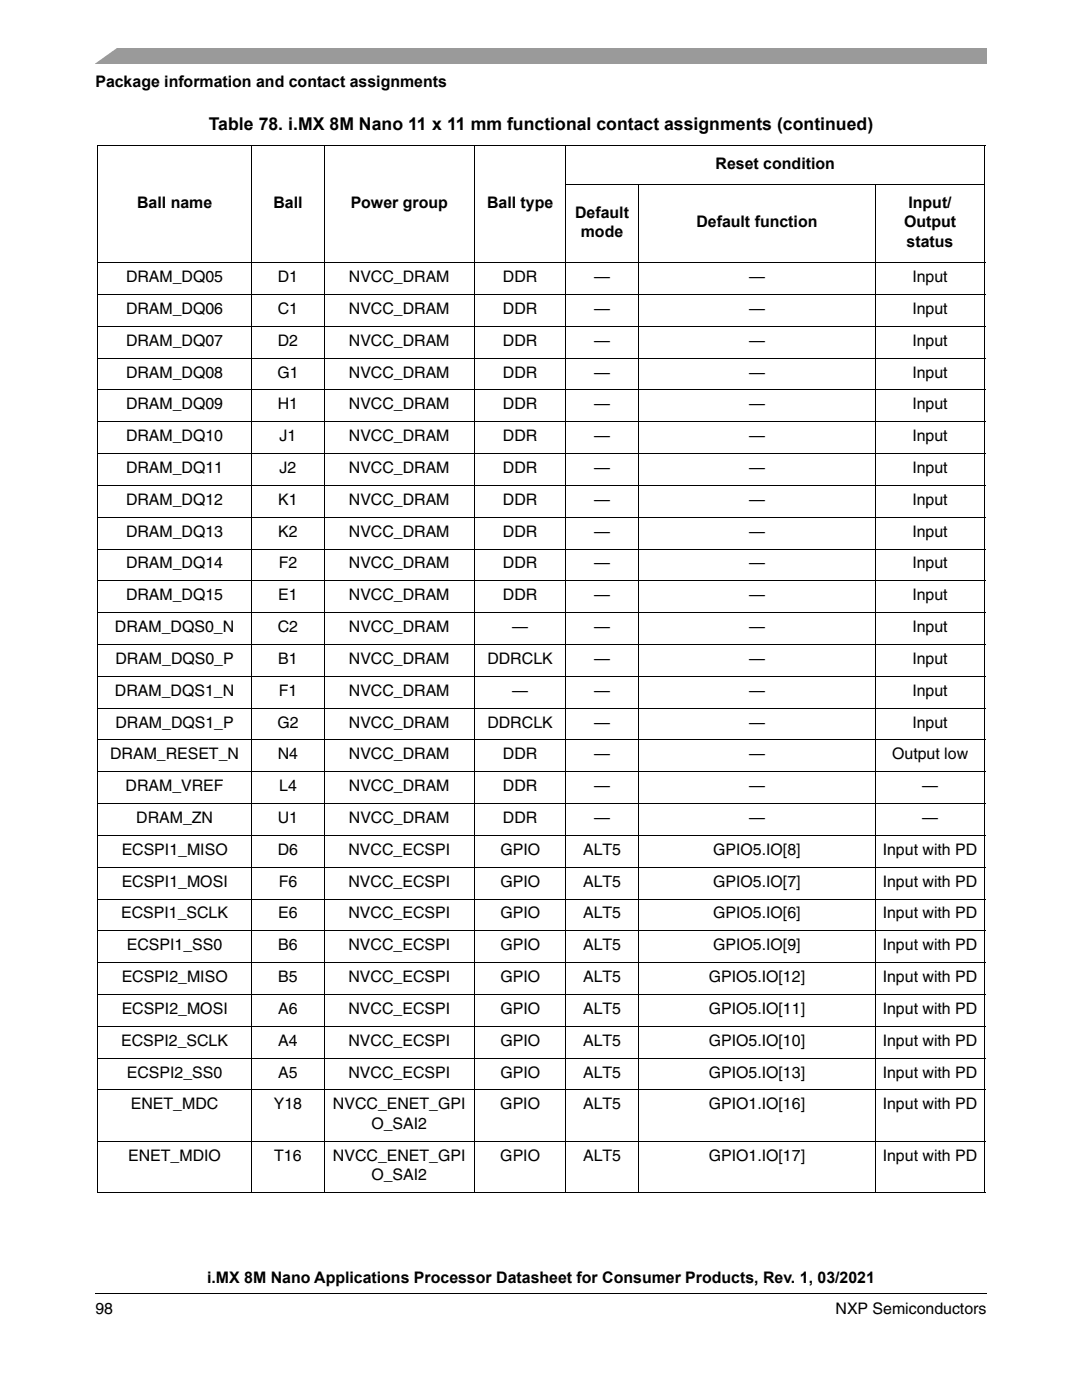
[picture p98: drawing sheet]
<svg xmlns="http://www.w3.org/2000/svg" width="216mm" height="279mm" viewBox="0 0 216 279" stroke-linecap="round" stroke-linejoin="round" font-family="sans-serif">
<defs><g id="words">
<text font-size="3.5" x="41.7" y="25.8">Table 78. i.MX 8M Nano 11 x 11 mm functional contact assignments (continued)</text>
<g font-size="3.2">
<text x="19" y="17.4">Package information and contact assignments</text>
<text x="142.8" y="33.7">Reset condition</text>
<text x="27.3" y="41.5">Ball name</text>
<text x="54.6" y="41.5">Ball</text>
<text x="70" y="41.5">Power group</text>
<text x="97.2" y="41.5">Ball type</text>
<text x="181.3" y="41.5">Input/</text>
<text x="114.8" y="43.4">Default</text>
<text x="115.9" y="47.3">mode</text>
<text x="139" y="45.4">Default function</text>
<text x="180.4" y="45.4">Output</text>
<text x="180.9" y="49.2">status</text>
<text x="25.1" y="56.3">DRAM_DQ05</text>
<text x="55.4" y="56.3">D1</text>
<text x="69.6" y="56.3">NVCC_DRAM</text>
<text x="100.3" y="56.3">DDR</text>
<text x="118.6" y="56.3">—</text>
<text x="149.5" y="56.3">—</text>
<text x="182.1" y="56.3">Input</text>
<text x="25.1" y="62.7">DRAM_DQ06</text>
<text x="55.4" y="62.7">C1</text>
<text x="69.6" y="62.7">NVCC_DRAM</text>
<text x="100.3" y="62.7">DDR</text>
<text x="118.6" y="62.7">—</text>
<text x="149.5" y="62.7">—</text>
<text x="182.1" y="62.7">Input</text>
<text x="25.1" y="69">DRAM_DQ07</text>
<text x="55.4" y="69">D2</text>
<text x="69.6" y="69">NVCC_DRAM</text>
<text x="100.3" y="69">DDR</text>
<text x="118.6" y="69">—</text>
<text x="149.5" y="69">—</text>
<text x="182.1" y="69">Input</text>
<text x="25.1" y="75.4">DRAM_DQ08</text>
<text x="55.4" y="75.4">G1</text>
<text x="69.6" y="75.4">NVCC_DRAM</text>
<text x="100.3" y="75.4">DDR</text>
<text x="118.6" y="75.4">—</text>
<text x="149.5" y="75.4">—</text>
<text x="182.1" y="75.4">Input</text>
<text x="25.1" y="81.7">DRAM_DQ09</text>
<text x="55.4" y="81.7">H1</text>
<text x="69.6" y="81.7">NVCC_DRAM</text>
<text x="100.3" y="81.7">DDR</text>
<text x="118.6" y="81.7">—</text>
<text x="149.5" y="81.7">—</text>
<text x="182.1" y="81.7">Input</text>
<text x="25.1" y="88.1">DRAM_DQ10</text>
<text x="55.8" y="88.1">J1</text>
<text x="69.6" y="88.1">NVCC_DRAM</text>
<text x="100.3" y="88.1">DDR</text>
<text x="118.6" y="88.1">—</text>
<text x="149.5" y="88.1">—</text>
<text x="182.1" y="88.1">Input</text>
<text x="25.1" y="94.4">DRAM_DQ11</text>
<text x="55.8" y="94.4">J2</text>
<text x="69.6" y="94.4">NVCC_DRAM</text>
<text x="100.3" y="94.4">DDR</text>
<text x="118.6" y="94.4">—</text>
<text x="149.5" y="94.4">—</text>
<text x="182.1" y="94.4">Input</text>
<text x="25.1" y="100.8">DRAM_DQ12</text>
<text x="55.5" y="100.8">K1</text>
<text x="69.6" y="100.8">NVCC_DRAM</text>
<text x="100.3" y="100.8">DDR</text>
<text x="118.6" y="100.8">—</text>
<text x="149.5" y="100.8">—</text>
<text x="182.1" y="100.8">Input</text>
<text x="25.1" y="107.1">DRAM_DQ13</text>
<text x="55.5" y="107.1">K2</text>
<text x="69.6" y="107.1">NVCC_DRAM</text>
<text x="100.3" y="107.1">DDR</text>
<text x="118.6" y="107.1">—</text>
<text x="149.5" y="107.1">—</text>
<text x="182.1" y="107.1">Input</text>
<text x="25.1" y="113.5">DRAM_DQ14</text>
<text x="55.6" y="113.5">F2</text>
<text x="69.6" y="113.5">NVCC_DRAM</text>
<text x="100.3" y="113.5">DDR</text>
<text x="118.6" y="113.5">—</text>
<text x="149.5" y="113.5">—</text>
<text x="182.1" y="113.5">Input</text>
<text x="25.1" y="119.8">DRAM_DQ15</text>
<text x="55.5" y="119.8">E1</text>
<text x="69.6" y="119.8">NVCC_DRAM</text>
<text x="100.3" y="119.8">DDR</text>
<text x="118.6" y="119.8">—</text>
<text x="149.5" y="119.8">—</text>
<text x="182.1" y="119.8">Input</text>
<text x="22.9" y="126.2">DRAM_DQS0_N</text>
<text x="55.4" y="126.2">C2</text>
<text x="69.6" y="126.2">NVCC_DRAM</text>
<text x="102.2" y="126.2">—</text>
<text x="118.6" y="126.2">—</text>
<text x="149.5" y="126.2">—</text>
<text x="182.1" y="126.2">Input</text>
<text x="23" y="132.5">DRAM_DQS0_P</text>
<text x="55.5" y="132.5">B1</text>
<text x="69.6" y="132.5">NVCC_DRAM</text>
<text x="97.3" y="132.5">DDRCLK</text>
<text x="118.6" y="132.5">—</text>
<text x="149.5" y="132.5">—</text>
<text x="182.1" y="132.5">Input</text>
<text x="22.9" y="138.9">DRAM_DQS1_N</text>
<text x="55.6" y="138.9">F1</text>
<text x="69.6" y="138.9">NVCC_DRAM</text>
<text x="102.2" y="138.9">—</text>
<text x="118.6" y="138.9">—</text>
<text x="149.5" y="138.9">—</text>
<text x="182.1" y="138.9">Input</text>
<text x="23" y="145.2">DRAM_DQS1_P</text>
<text x="55.4" y="145.2">G2</text>
<text x="69.6" y="145.2">NVCC_DRAM</text>
<text x="97.3" y="145.2">DDRCLK</text>
<text x="118.6" y="145.2">—</text>
<text x="149.5" y="145.2">—</text>
<text x="182.1" y="145.2">Input</text>
<text x="22" y="151.6">DRAM_RESET_N</text>
<text x="55.4" y="151.6">N4</text>
<text x="69.6" y="151.6">NVCC_DRAM</text>
<text x="100.3" y="151.6">DDR</text>
<text x="118.6" y="151.6">—</text>
<text x="149.5" y="151.6">—</text>
<text x="178" y="151.6">Output low</text>
<text x="25.1" y="157.9">DRAM_VREF</text>
<text x="55.7" y="157.9">L4</text>
<text x="69.6" y="157.9">NVCC_DRAM</text>
<text x="100.3" y="157.9">DDR</text>
<text x="118.6" y="157.9">—</text>
<text x="149.5" y="157.9">—</text>
<text x="184" y="157.9">—</text>
<text x="27.2" y="164.3">DRAM_ZN</text>
<text x="55.4" y="164.3">U1</text>
<text x="69.6" y="164.3">NVCC_DRAM</text>
<text x="100.3" y="164.3">DDR</text>
<text x="118.6" y="164.3">—</text>
<text x="149.5" y="164.3">—</text>
<text x="184" y="164.3">—</text>
<text x="24.3" y="170.6">ECSPI1_MISO</text>
<text x="55.4" y="170.6">D6</text>
<text x="69.5" y="170.6">NVCC_ECSPI</text>
<text x="99.8" y="170.6">GPIO</text>
<text x="116.4" y="170.6">ALT5</text>
<text x="142.3" y="170.6">GPIO5.IO[8]</text>
<text x="176.1" y="170.6">Input with PD</text>
<text x="24.3" y="177">ECSPI1_MOSI</text>
<text x="55.6" y="177">F6</text>
<text x="69.5" y="177">NVCC_ECSPI</text>
<text x="99.8" y="177">GPIO</text>
<text x="116.4" y="177">ALT5</text>
<text x="142.3" y="177">GPIO5.IO[7]</text>
<text x="176.1" y="177">Input with PD</text>
<text x="24.2" y="183.3">ECSPI1_SCLK</text>
<text x="55.5" y="183.3">E6</text>
<text x="69.5" y="183.3">NVCC_ECSPI</text>
<text x="99.8" y="183.3">GPIO</text>
<text x="116.4" y="183.3">ALT5</text>
<text x="142.3" y="183.3">GPIO5.IO[6]</text>
<text x="176.1" y="183.3">Input with PD</text>
<text x="25.3" y="189.7">ECSPI1_SS0</text>
<text x="55.5" y="189.7">B6</text>
<text x="69.5" y="189.7">NVCC_ECSPI</text>
<text x="99.8" y="189.7">GPIO</text>
<text x="116.4" y="189.7">ALT5</text>
<text x="142.3" y="189.7">GPIO5.IO[9]</text>
<text x="176.1" y="189.7">Input with PD</text>
<text x="24.3" y="196">ECSPI2_MISO</text>
<text x="55.5" y="196">B5</text>
<text x="69.5" y="196">NVCC_ECSPI</text>
<text x="99.8" y="196">GPIO</text>
<text x="116.4" y="196">ALT5</text>
<text x="141.4" y="196">GPIO5.IO[12]</text>
<text x="176.1" y="196">Input with PD</text>
<text x="24.3" y="202.4">ECSPI2_MOSI</text>
<text x="55.5" y="202.4">A6</text>
<text x="69.5" y="202.4">NVCC_ECSPI</text>
<text x="99.8" y="202.4">GPIO</text>
<text x="116.4" y="202.4">ALT5</text>
<text x="141.4" y="202.4">GPIO5.IO[11]</text>
<text x="176.1" y="202.4">Input with PD</text>
<text x="24.2" y="208.7">ECSPI2_SCLK</text>
<text x="55.5" y="208.7">A4</text>
<text x="69.5" y="208.7">NVCC_ECSPI</text>
<text x="99.8" y="208.7">GPIO</text>
<text x="116.4" y="208.7">ALT5</text>
<text x="141.4" y="208.7">GPIO5.IO[10]</text>
<text x="176.1" y="208.7">Input with PD</text>
<text x="25.3" y="215.1">ECSPI2_SS0</text>
<text x="55.5" y="215.1">A5</text>
<text x="69.5" y="215.1">NVCC_ECSPI</text>
<text x="99.8" y="215.1">GPIO</text>
<text x="116.4" y="215.1">ALT5</text>
<text x="141.4" y="215.1">GPIO5.IO[13]</text>
<text x="176.1" y="215.1">Input with PD</text>
<text x="26.1" y="221.4">ENET_MDC</text>
<text x="54.7" y="221.4">Y18</text>
<text x="66.4" y="221.4">NVCC_ENET_GPI</text>
<text x="99.8" y="221.4">GPIO</text>
<text x="116.4" y="221.4">ALT5</text>
<text x="141.4" y="221.4">GPIO1.IO[16]</text>
<text x="176.1" y="221.4">Input with PD</text>
<text x="74.1" y="225.3">O_SAI2</text>
<text x="25.6" y="231.6">ENET_MDIO</text>
<text x="54.7" y="231.6">T16</text>
<text x="66.4" y="231.6">NVCC_ENET_GPI</text>
<text x="99.8" y="231.6">GPIO</text>
<text x="116.4" y="231.6">ALT5</text>
<text x="141.4" y="231.6">GPIO1.IO[17]</text>
<text x="176.1" y="231.6">Input with PD</text>
<text x="74.1" y="235.5">O_SAI2</text>
<text x="41.3" y="256.1">i.MX 8M Nano Applications Processor Datasheet for Consumer Products, Rev. 1, 03/2021</text>
<text x="19" y="262.3">98</text>
<text x="166.7" y="262.3">NXP Semiconductors</text>
</g>
</g></defs>
<path d="M19 258.1v.1z" fill="#000"/>
<path d="M19 258.1h177.8" fill="none" stroke="#000" stroke-width=".2"/>
<path d="M19 9.5h177.8v3.2h-177.8z" fill="#9a9a9a"/>
<path d="M17.1 9.2h6.8l-5.3 3.8h-1.5z" fill="#fff"/>
<g fill="#fff">
<path d="M19.5 52.4h30.7v6.4h-30.7z"/>
<path d="M50.2 52.4h14.5v6.4h-14.5z"/>
<path d="M64.7 52.4h29.9v6.4h-29.9z"/>
<path d="M112.9 52.4h14.5v6.4h-14.5z"/>
<path d="M127.4 52.4h47.3v6.4h-47.3z"/>
<path d="M174.7 52.4h21.7v6.4h-21.7z"/>
<path d="M19.5 58.8h30.7v6.3h-30.7z"/>
<path d="M50.2 58.8h14.5v6.3h-14.5z"/>
<path d="M64.7 58.8h29.9v6.3h-29.9z"/>
<path d="M112.9 58.8h14.5v6.3h-14.5z"/>
<path d="M127.4 58.8h47.3v6.3h-47.3z"/>
<path d="M174.7 58.8h21.7v6.3h-21.7z"/>
<path d="M19.5 65.1h30.7v6.4h-30.7z"/>
<path d="M50.2 65.1h14.5v6.4h-14.5z"/>
<path d="M64.7 65.1h29.9v6.4h-29.9z"/>
<path d="M112.9 65.1h14.5v6.4h-14.5z"/>
<path d="M127.4 65.1h47.3v6.4h-47.3z"/>
<path d="M174.7 65.1h21.7v6.4h-21.7z"/>
<path d="M19.5 71.5h30.7v6.3h-30.7z"/>
<path d="M50.2 71.5h14.5v6.3h-14.5z"/>
<path d="M64.7 71.5h29.9v6.3h-29.9z"/>
<path d="M112.9 71.5h14.5v6.3h-14.5z"/>
<path d="M127.4 71.5h47.3v6.3h-47.3z"/>
<path d="M174.7 71.5h21.7v6.3h-21.7z"/>
<path d="M19.5 77.8h30.7v6.4h-30.7z"/>
<path d="M50.2 77.8h14.5v6.4h-14.5z"/>
<path d="M64.7 77.8h29.9v6.4h-29.9z"/>
<path d="M112.9 77.8h14.5v6.4h-14.5z"/>
<path d="M127.4 77.8h47.3v6.4h-47.3z"/>
<path d="M174.7 77.8h21.7v6.4h-21.7z"/>
<path d="M19.5 84.2h30.7v6.3h-30.7z"/>
<path d="M50.2 84.2h14.5v6.3h-14.5z"/>
<path d="M64.7 84.2h29.9v6.3h-29.9z"/>
<path d="M112.9 84.2h14.5v6.3h-14.5z"/>
<path d="M127.4 84.2h47.3v6.3h-47.3z"/>
<path d="M174.7 84.2h21.7v6.3h-21.7z"/>
<path d="M19.5 90.5h30.7v6.4h-30.7z"/>
<path d="M50.2 90.5h14.5v6.4h-14.5z"/>
<path d="M64.7 90.5h29.9v6.4h-29.9z"/>
<path d="M112.9 90.5h14.5v6.4h-14.5z"/>
<path d="M127.4 90.5h47.3v6.4h-47.3z"/>
<path d="M174.7 90.5h21.7v6.4h-21.7z"/>
<path d="M19.5 96.9h30.7v6.3h-30.7z"/>
<path d="M50.2 96.9h14.5v6.3h-14.5z"/>
<path d="M64.7 96.9h29.9v6.3h-29.9z"/>
<path d="M112.9 96.9h14.5v6.3h-14.5z"/>
<path d="M127.4 96.9h47.3v6.3h-47.3z"/>
<path d="M174.7 96.9h21.7v6.3h-21.7z"/>
<path d="M19.5 103.2h30.7v6.4h-30.7z"/>
<path d="M50.2 103.2h14.5v6.4h-14.5z"/>
<path d="M64.7 103.2h29.9v6.4h-29.9z"/>
<path d="M112.9 103.2h14.5v6.4h-14.5z"/>
<path d="M127.4 103.2h47.3v6.4h-47.3z"/>
<path d="M174.7 103.2h21.7v6.4h-21.7z"/>
<path d="M19.5 109.6h30.7v6.3h-30.7z"/>
<path d="M50.2 109.6h14.5v6.3h-14.5z"/>
<path d="M64.7 109.6h29.9v6.3h-29.9z"/>
<path d="M112.9 109.6h14.5v6.3h-14.5z"/>
<path d="M127.4 109.6h47.3v6.3h-47.3z"/>
<path d="M174.7 109.6h21.7v6.3h-21.7z"/>
<path d="M19.5 115.9h30.7v6.4h-30.7z"/>
<path d="M50.2 115.9h14.5v6.4h-14.5z"/>
<path d="M64.7 115.9h29.9v6.4h-29.9z"/>
<path d="M112.9 115.9h14.5v6.4h-14.5z"/>
<path d="M127.4 115.9h47.3v6.4h-47.3z"/>
<path d="M174.7 115.9h21.7v6.4h-21.7z"/>
<path d="M19.5 122.3h30.7v6.3h-30.7z"/>
<path d="M50.2 122.3h14.5v6.3h-14.5z"/>
<path d="M64.7 122.3h29.9v6.3h-29.9z"/>
<path d="M112.9 122.3h14.5v6.3h-14.5z"/>
<path d="M127.4 122.3h47.3v6.3h-47.3z"/>
<path d="M174.7 122.3h21.7v6.3h-21.7z"/>
<path d="M19.5 128.6h30.7v6.4h-30.7z"/>
<path d="M50.2 128.6h14.5v6.4h-14.5z"/>
<path d="M64.7 128.6h29.9v6.4h-29.9z"/>
<path d="M112.9 128.6h14.5v6.4h-14.5z"/>
<path d="M127.4 128.6h47.3v6.4h-47.3z"/>
<path d="M174.7 128.6h21.7v6.4h-21.7z"/>
<path d="M19.5 135h30.7v6.3h-30.7z"/>
<path d="M50.2 135h14.5v6.3h-14.5z"/>
<path d="M64.7 135h29.9v6.3h-29.9z"/>
<path d="M112.9 135h14.5v6.3h-14.5z"/>
<path d="M127.4 135h47.3v6.3h-47.3z"/>
<path d="M174.7 135h21.7v6.3h-21.7z"/>
<path d="M19.5 141.3h30.7v6.4h-30.7z"/>
<path d="M50.2 141.3h14.5v6.4h-14.5z"/>
<path d="M64.7 141.3h29.9v6.4h-29.9z"/>
<path d="M112.9 141.3h14.5v6.4h-14.5z"/>
<path d="M127.4 141.3h47.3v6.4h-47.3z"/>
<path d="M174.7 141.3h21.7v6.4h-21.7z"/>
<path d="M19.5 147.7h30.7v6.3h-30.7z"/>
<path d="M50.2 147.7h14.5v6.3h-14.5z"/>
<path d="M64.7 147.7h29.9v6.3h-29.9z"/>
<path d="M112.9 147.7h14.5v6.3h-14.5z"/>
<path d="M127.4 147.7h47.3v6.3h-47.3z"/>
<path d="M174.7 147.7h21.7v6.3h-21.7z"/>
<path d="M19.5 154h30.7v6.4h-30.7z"/>
<path d="M50.2 154h14.5v6.4h-14.5z"/>
<path d="M64.7 154h29.9v6.4h-29.9z"/>
<path d="M112.9 154h14.5v6.4h-14.5z"/>
<path d="M127.4 154h47.3v6.4h-47.3z"/>
<path d="M174.7 154h21.7v6.4h-21.7z"/>
<path d="M19.5 160.4h30.7v6.3h-30.7z"/>
<path d="M50.2 160.4h14.5v6.3h-14.5z"/>
<path d="M64.7 160.4h29.9v6.3h-29.9z"/>
<path d="M112.9 160.4h14.5v6.3h-14.5z"/>
<path d="M127.4 160.4h47.3v6.3h-47.3z"/>
<path d="M174.7 160.4h21.7v6.3h-21.7z"/>
<path d="M19.5 166.7h30.7v6.4h-30.7z"/>
<path d="M50.2 166.7h14.5v6.4h-14.5z"/>
<path d="M64.7 166.7h29.9v6.4h-29.9z"/>
<path d="M112.9 166.7h14.5v6.4h-14.5z"/>
<path d="M127.4 166.7h47.3v6.4h-47.3z"/>
<path d="M174.7 166.7h21.7v6.4h-21.7z"/>
<path d="M19.5 173.1h30.7v6.3h-30.7z"/>
<path d="M50.2 173.1h14.5v6.3h-14.5z"/>
<path d="M64.7 173.1h29.9v6.3h-29.9z"/>
<path d="M112.9 173.1h14.5v6.3h-14.5z"/>
<path d="M127.4 173.1h47.3v6.3h-47.3z"/>
<path d="M174.7 173.1h21.7v6.3h-21.7z"/>
<path d="M19.5 179.4h30.7v6.4h-30.7z"/>
<path d="M50.2 179.4h14.5v6.4h-14.5z"/>
<path d="M64.7 179.4h29.9v6.4h-29.9z"/>
<path d="M112.9 179.4h14.5v6.4h-14.5z"/>
<path d="M127.4 179.4h47.3v6.4h-47.3z"/>
<path d="M174.7 179.4h21.7v6.4h-21.7z"/>
<path d="M19.5 185.8h30.7v6.3h-30.7z"/>
<path d="M50.2 185.8h14.5v6.3h-14.5z"/>
<path d="M64.7 185.8h29.9v6.3h-29.9z"/>
<path d="M112.9 185.8h14.5v6.3h-14.5z"/>
<path d="M127.4 185.8h47.3v6.3h-47.3z"/>
<path d="M174.7 185.8h21.7v6.3h-21.7z"/>
<path d="M19.5 192.1h30.7v6.4h-30.7z"/>
<path d="M50.2 192.1h14.5v6.4h-14.5z"/>
<path d="M64.7 192.1h29.9v6.4h-29.9z"/>
<path d="M112.9 192.1h14.5v6.4h-14.5z"/>
<path d="M127.4 192.1h47.3v6.4h-47.3z"/>
<path d="M174.7 192.1h21.7v6.4h-21.7z"/>
<path d="M19.5 198.5h30.7v6.3h-30.7z"/>
<path d="M50.2 198.5h14.5v6.3h-14.5z"/>
<path d="M64.7 198.5h29.9v6.3h-29.9z"/>
<path d="M112.9 198.5h14.5v6.3h-14.5z"/>
<path d="M127.4 198.5h47.3v6.3h-47.3z"/>
<path d="M174.7 198.5h21.7v6.3h-21.7z"/>
<path d="M19.5 204.8h30.7v6.4h-30.7z"/>
<path d="M50.2 204.8h14.5v6.4h-14.5z"/>
<path d="M64.7 204.8h29.9v6.4h-29.9z"/>
<path d="M112.9 204.8h14.5v6.4h-14.5z"/>
<path d="M127.4 204.8h47.3v6.4h-47.3z"/>
<path d="M174.7 204.8h21.7v6.4h-21.7z"/>
<path d="M19.5 211.2h30.7v6.3h-30.7z"/>
<path d="M50.2 211.2h14.5v6.3h-14.5z"/>
<path d="M64.7 211.2h29.9v6.3h-29.9z"/>
<path d="M112.9 211.2h14.5v6.3h-14.5z"/>
<path d="M127.4 211.2h47.3v6.3h-47.3z"/>
<path d="M174.7 211.2h21.7v6.3h-21.7z"/>
<path d="M19.5 217.5h30.7v10.3h-30.7z"/>
<path d="M50.2 217.5h14.5v10.3h-14.5z"/>
<path d="M64.7 217.5h29.9v10.3h-29.9z"/>
<path d="M112.9 217.5h14.5v10.3h-14.5z"/>
<path d="M127.4 217.5h47.3v10.3h-47.3z"/>
<path d="M174.7 217.5h21.7v10.3h-21.7z"/>
<path d="M19.5 227.8h30.7v10.2h-30.7z"/>
<path d="M50.2 227.8h14.5v10.2h-14.5z"/>
<path d="M64.7 227.8h29.9v10.2h-29.9z"/>
<path d="M112.9 227.8h14.5v10.2h-14.5z"/>
<path d="M127.4 227.8h47.3v10.2h-47.3z"/>
<path d="M174.7 227.8h21.7v10.2h-21.7z"/>
<path d="M19.5 29.1h30.7v23.3h-30.7z"/>
<path d="M50.2 29.1h14.5v23.3h-14.5z"/>
<path d="M64.7 29.1h29.9v23.3h-29.9z"/>
<path d="M94.6 29.1h18.3v23.3h-18.3z"/>
<path d="M112.9 29.1h83.5v7.8h-83.5z"/>
<path d="M112.9 36.9h14.5v15.5h-14.5z"/>
<path d="M127.4 36.9h47.3v15.5h-47.3z"/>
<path d="M174.7 36.9h21.7v15.5h-21.7z"/>
</g>
<g fill="none" stroke="#000" stroke-width=".2">
<path d="M19.3 29.1h177.3M19.5 29.2v208.7M50.2 29v209.1M64.7 29v209.1M94.6 29v209.1M112.8 36.9h83.8M112.9 29v209.1M127.4 36.8v201.3M174.7 36.8v201.3M196.4 29.2v208.7M19.3 52.4h177.3M19.3 58.8h177.3"/>
<path d="M19.3 65.1h177.3M19.3 71.5h177.3M19.3 77.8h177.3M19.3 84.2h177.3M19.3 90.5h177.3M19.3 96.9h177.3M19.3 103.2h177.3M19.3 109.6h177.3M19.3 115.9h177.3M19.3 122.3h177.3M19.3 128.6h177.3M19.3 135h177.3"/>
<path d="M19.3 141.3h177.3M19.3 147.7h177.3M19.3 154h177.3M19.3 160.4h177.3M19.3 166.7h177.3M19.3 173.1h177.3M19.3 179.4h177.3M19.3 185.8h177.3M19.3 192.1h177.3M19.3 198.5h177.3M19.3 204.8h177.3M19.3 211.2h177.3"/>
<path d="M19.3 217.5h177.3M19.3 227.8h177.3M19.3 238h177.3"/>
</g>
<use href="#words"/>
</svg>
